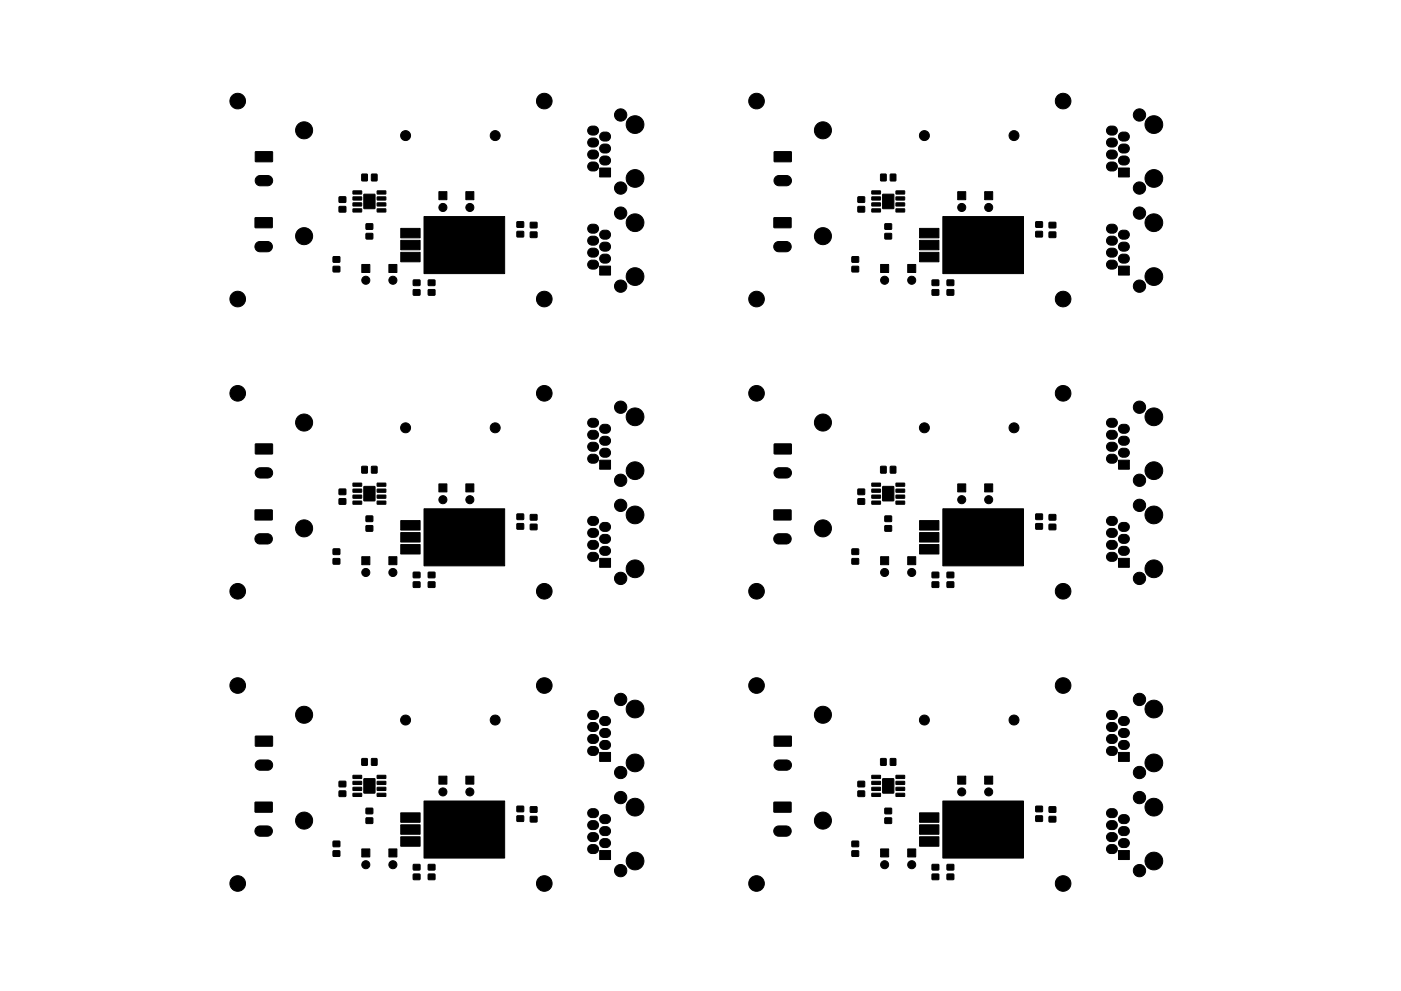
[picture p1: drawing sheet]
<svg xmlns="http://www.w3.org/2000/svg" width="297mm" height="210mm" viewBox="0 0 297 210" stroke-linecap="round" stroke-linejoin="round" font-family="sans-serif">
<g fill="#000" stroke="#000" stroke-width=".21">
<path d="M54.4 37.6l.6-.3 1.8-.1a1.09 1.09 0 0 1 1 1.1 1.09 1.09 0 0 1-1 1.1h-1.7a1.09 1.09 0 0 1-.9-.7 1.09 1.09 0 0 1 .2-1.1zM54.2 32.2h3.5l.1 2.1h-3.6zM76.7 37h1.2l-.1 1.4-1.1-.1zM78.8 37h1.1v1.4l-1.1-.1zM124.9 34.6a1.24 1.24 0 0 1 2 .5 1.08 1.08 0 0 1-1.5 1.2 .96 .96 0 0 1-.5-1.7zM124.9 32.1a1.24 1.24 0 0 1 2 .5 1.08 1.08 0 0 1-1.5 1.1 .96 .96 0 0 1-.5-1.6zM124.9 29.6a1.24 1.24 0 0 1 2 .5 1.08 1.08 0 0 1-1.5 1.1 .96 .96 0 0 1-.5-1.6zM124.9 27a1.32 1.32 0 0 1 1.9 .3 .95 .95 0 0 1-.8 1.4 1.04 1.04 0 0 1-1.4-1.2zM127.4 33.4a1.24 1.24 0 0 1 2 .5 1.08 1.08 0 0 1-1.5 1.1 .96 .96 0 0 1-.5-1.6zM127.4 30.8a1.24 1.24 0 0 1 2 .5 1.08 1.08 0 0 1-1.5 1.2 .96 .96 0 0 1-.5-1.7zM127.4 28.3a1.24 1.24 0 0 1 2 .5 1.08 1.08 0 0 1-1.5 1.1 .96 .96 0 0 1-.5-1.6zM127.1 35.6h2.3v1.9h-2.3z"/>
<path d="M164.4 37.6l.6-.3 1.8-.1a1.09 1.09 0 0 1 1 1.1 1.09 1.09 0 0 1-1 1.1h-1.7a1.09 1.09 0 0 1-.9-.7 1.09 1.09 0 0 1 .2-1.1zM164.2 32.2h3.5l.1 2.1h-3.6zM186.7 37h1.2l-.1 1.4-1.1-.1zM188.8 37h1.1v1.4l-1.1-.1zM234.9 34.6a1.24 1.24 0 0 1 2 .5 1.08 1.08 0 0 1-1.5 1.2 .96 .96 0 0 1-.5-1.7zM234.9 32.1a1.24 1.24 0 0 1 2 .5 1.08 1.08 0 0 1-1.5 1.1 .96 .96 0 0 1-.5-1.6zM234.9 29.6a1.24 1.24 0 0 1 2 .5 1.08 1.08 0 0 1-1.5 1.1 .96 .96 0 0 1-.5-1.6zM234.9 27a1.32 1.32 0 0 1 1.9 .3 .95 .95 0 0 1-.8 1.4 1.04 1.04 0 0 1-1.4-1.2zM237.4 33.4a1.24 1.24 0 0 1 2 .5 1.08 1.08 0 0 1-1.5 1.1 .96 .96 0 0 1-.5-1.6zM237.4 30.8a1.24 1.24 0 0 1 2 .5 1.08 1.08 0 0 1-1.5 1.2 .96 .96 0 0 1-.5-1.7zM237.4 28.3a1.24 1.24 0 0 1 2 .5 1.08 1.08 0 0 1-1.5 1.1 .96 .96 0 0 1-.5-1.6zM237.1 35.6h2.3v1.9h-2.3z"/>
<path d="M54.4 51.6l.5-.3 1.8-.1a1.09 1.09 0 0 1 1.1 1.1 1.09 1.09 0 0 1-1.1 1.1h-1.6a1.09 1.09 0 0 1-1-.7 1.09 1.09 0 0 1 .3-1.1zM54.1 46.2h3.6v2.1h-3.6zM70.6 56.5h1.4l.1 1.1-1.4 .1zM70.6 54.5h1.4l.1 1.1h-1.4zM71.9 43.8h1.4v1.1l-1.4 .1zM71.9 41.8h1.4v1.1h-1.4zM74.9 44.3h1.7l.1 .6-1.8 .1zM74.9 43.1l1.7-.1 .1 .7h-1.8zM74.9 41.8h1.7l.1 .6h-1.8zM74.9 40.5h1.7l.1 .6-1.8 .1zM76.7 56.1h1.7v1.7h-1.7zM77.6 49.5h1.4v1.1l-1.3 .1z"/>
<path d="M77.6 47.5h1.4v1.1l-1.3 .1zM77.2 41.2l2.3 .1v3l-2.4-.1zM80 44.3h1.8v.6l-1.8 .1zM80 43.1l1.8-.1v.7h-1.8zM80 41.8h1.8v.6h-1.8zM80 40.5h1.8v.6l-1.8 .1zM82.4 56.1h1.8v1.7h-1.8zM87.6 59.4h1.4v1.1l-1.3 .1zM85 53.5h4.1v2h-4.1zM85 51h4.1v2h-4.1zM85 48.5h4.1v2h-4.1zM90.8 59.4h1.4v1.1l-1.4 .1z"/>
<path d="M93.1 40.7h1.7v1.7h-1.7zM98.8 40.7h1.7v1.7h-1.7zM89.9 45.9h17.1v12.1h-17.1zM109.6 49.1h1.4v1.1l-1.4 .1zM109.6 47.1l1.4-.1v1.2h-1.4zM112.4 49.2h1.4l.1 1.1-1.4 .1zM112.4 47.2h1.4l.1 1.1h-1.4zM124.9 55.5a1.24 1.24 0 0 1 2 .5 1.08 1.08 0 0 1-1.5 1.1 .96 .96 0 0 1-.5-1.6zM124.9 52.9a1.32 1.32 0 0 1 1.9 .3 .95 .95 0 0 1-.8 1.4h-.5a.95 .95 0 0 1-.8-.7 .95 .95 0 0 1 .2-1zM124.9 50.4a1.32 1.32 0 0 1 1.9 .3 .95 .95 0 0 1-.8 1.3 1.03 1.03 0 0 1-1.1-.2 1.03 1.03 0 0 1-.2-1.1zM124.9 47.8a1.32 1.32 0 0 1 1.9 .3 .95 .95 0 0 1-.8 1.4h-.5a.95 .95 0 0 1-.8-.6 .95 .95 0 0 1 .2-1.1zM127.4 54.2a1.32 1.32 0 0 1 2 .3 .95 .95 0 0 1-.9 1.3 1.03 1.03 0 0 1-1-.2 1.03 1.03 0 0 1-.3-1.1z"/>
<path d="M127.4 51.7a1.24 1.24 0 0 1 2 .4 1.08 1.08 0 0 1-1.5 1.2 .96 .96 0 0 1-.5-1.6zM127.4 49.1a1.24 1.24 0 0 1 2 .5 1.08 1.08 0 0 1-1.5 1.1 .96 .96 0 0 1-.5-1.6zM127.1 56.5h2.3v1.9h-2.3zM164.4 51.6l.5-.3 1.8-.1a1.09 1.09 0 0 1 1.1 1.1 1.09 1.09 0 0 1-1.1 1.1h-1.6a1.09 1.09 0 0 1-1-.7 1.09 1.09 0 0 1 .3-1.1zM164.1 46.2h3.6v2.1h-3.6zM180.6 56.5h1.4l.1 1.1-1.4 .1zM180.6 54.5h1.4l.1 1.1h-1.4zM181.9 43.8h1.4v1.1l-1.4 .1zM181.9 41.8h1.4v1.1h-1.4zM184.9 44.3h1.7l.1 .6-1.8 .1zM184.9 43.1l1.7-.1 .1 .7h-1.8zM184.9 41.8h1.7l.1 .6h-1.8z"/>
<path d="M184.9 40.5h1.7l.1 .6-1.8 .1zM186.7 56.1h1.7v1.7h-1.7zM187.6 49.5h1.4v1.1l-1.3 .1zM187.6 47.5h1.4v1.1l-1.3 .1zM187.2 41.2l2.3 .1v3l-2.4-.1zM190 44.3h1.8v.6l-1.8 .1zM190 43.1l1.8-.1v.7h-1.8zM190 41.8h1.8v.6h-1.8zM190 40.5h1.8v.6l-1.8 .1zM192.4 56.1h1.8v1.7h-1.8zM197.6 59.4h1.4v1.1l-1.3 .1zM195 53.5h4.1v2h-4.1z"/>
<path d="M195 51h4.1v2h-4.1zM195 48.5h4.1v2h-4.1zM200.8 59.4h1.4v1.1l-1.4 .1zM203.1 40.7h1.7v1.7h-1.7zM208.8 40.7h1.7v1.7h-1.7zM199.9 45.9h17.1v12.1h-17.1zM219.6 49.1h1.4v1.1l-1.4 .1zM219.6 47.1l1.4-.1v1.2h-1.4zM222.4 49.2h1.4l.1 1.1-1.4 .1zM222.4 47.2h1.4l.1 1.1h-1.4zM234.9 55.5a1.24 1.24 0 0 1 2 .5 1.08 1.08 0 0 1-1.5 1.1 .96 .96 0 0 1-.5-1.6zM234.9 52.9a1.32 1.32 0 0 1 1.9 .3 .95 .95 0 0 1-.8 1.4h-.5a.95 .95 0 0 1-.8-.7 .95 .95 0 0 1 .2-1z"/>
<path d="M234.9 50.4a1.32 1.32 0 0 1 1.9 .3 .95 .95 0 0 1-.8 1.3 1.03 1.03 0 0 1-1.1-.2 1.03 1.03 0 0 1-.2-1.1zM234.9 47.8a1.32 1.32 0 0 1 1.9 .3 .95 .95 0 0 1-.8 1.4h-.5a.95 .95 0 0 1-.8-.6 .95 .95 0 0 1 .2-1.1zM237.4 54.2a1.32 1.32 0 0 1 2 .3 .95 .95 0 0 1-.9 1.3 1.03 1.03 0 0 1-1-.2 1.03 1.03 0 0 1-.3-1.1zM237.4 51.7a1.24 1.24 0 0 1 2 .4 1.08 1.08 0 0 1-1.5 1.2 .96 .96 0 0 1-.5-1.6zM237.4 49.1a1.24 1.24 0 0 1 2 .5 1.08 1.08 0 0 1-1.5 1.1 .96 .96 0 0 1-.5-1.6zM237.1 56.5h2.3v1.9h-2.3zM87.6 61.5l1.4-.1v1.2h-1.3zM90.8 61.5l1.4-.1v1.2h-1.4zM197.6 61.5l1.4-.1v1.2h-1.3zM200.8 61.5l1.4-.1v1.2h-1.4zM54.4 99.6l.6-.3 1.8-.1a1.09 1.09 0 0 1 1 1.1 1.09 1.09 0 0 1-1 1.1h-1.7a1.09 1.09 0 0 1-.9-.7 1.09 1.09 0 0 1 .2-1.1zM54.2 94.2h3.5l.1 2.1h-3.6z"/>
<path d="M76.7 99h1.2l-.1 1.4-1.1-.1zM78.8 99h1.1v1.4l-1.1-.1zM124.9 96.6a1.24 1.24 0 0 1 2 .5 1.08 1.08 0 0 1-1.5 1.2 .96 .96 0 0 1-.5-1.7zM124.9 94.1a1.24 1.24 0 0 1 2 .5 1.08 1.08 0 0 1-1.5 1.1 .96 .96 0 0 1-.5-1.6zM124.9 91.6a1.24 1.24 0 0 1 2 .5 1.08 1.08 0 0 1-1.5 1.1 .96 .96 0 0 1-.5-1.6zM124.9 89a1.32 1.32 0 0 1 1.9 .3 .95 .95 0 0 1-.8 1.4 1.04 1.04 0 0 1-1.4-1.2zM127.4 95.4a1.24 1.24 0 0 1 2 .5 1.08 1.08 0 0 1-1.5 1.1 .96 .96 0 0 1-.5-1.6zM127.4 92.8a1.24 1.24 0 0 1 2 .5 1.08 1.08 0 0 1-1.5 1.2 .96 .96 0 0 1-.5-1.7zM127.4 90.3a1.24 1.24 0 0 1 2 .5 1.08 1.08 0 0 1-1.5 1.1 .96 .96 0 0 1-.5-1.6zM127.1 97.6h2.3v1.9h-2.3zM164.4 99.6l.6-.3 1.8-.1a1.09 1.09 0 0 1 1 1.1 1.09 1.09 0 0 1-1 1.1h-1.7a1.09 1.09 0 0 1-.9-.7 1.09 1.09 0 0 1 .2-1.1zM164.2 94.2h3.5l.1 2.1h-3.6z"/>
<path d="M186.7 99h1.2l-.1 1.4-1.1-.1zM188.8 99h1.1v1.4l-1.1-.1zM234.9 96.6a1.24 1.24 0 0 1 2 .5 1.08 1.08 0 0 1-1.5 1.2 .96 .96 0 0 1-.5-1.7zM234.9 94.1a1.24 1.24 0 0 1 2 .5 1.08 1.08 0 0 1-1.5 1.1 .96 .96 0 0 1-.5-1.6zM234.9 91.6a1.24 1.24 0 0 1 2 .5 1.08 1.08 0 0 1-1.5 1.1 .96 .96 0 0 1-.5-1.6zM234.9 89a1.32 1.32 0 0 1 1.9 .3 .95 .95 0 0 1-.8 1.4 1.04 1.04 0 0 1-1.4-1.2zM237.4 95.4a1.24 1.24 0 0 1 2 .5 1.08 1.08 0 0 1-1.5 1.1 .96 .96 0 0 1-.5-1.6zM237.4 92.8a1.24 1.24 0 0 1 2 .5 1.08 1.08 0 0 1-1.5 1.2 .96 .96 0 0 1-.5-1.7zM237.4 90.3a1.24 1.24 0 0 1 2 .5 1.08 1.08 0 0 1-1.5 1.1 .96 .96 0 0 1-.5-1.6zM237.1 97.6h2.3v1.9h-2.3zM54.4 113.6l.5-.3 1.8-.1a1.09 1.09 0 0 1 1.1 1.1 1.09 1.09 0 0 1-1.1 1.1h-1.6a1.09 1.09 0 0 1-1-.7 1.09 1.09 0 0 1 .3-1.1zM54.1 108.2h3.6v2.1h-3.6z"/>
<path d="M70.6 118.5h1.4l.1 1.1-1.4 .1zM70.6 116.5h1.4l.1 1.1h-1.4zM71.9 105.8h1.4v1.1l-1.4 .1zM71.9 103.8h1.4v1.1h-1.4zM74.9 106.3h1.7l.1 .6-1.8 .1zM74.9 105.1l1.7-.1 .1 .7h-1.8zM74.9 103.8h1.7l.1 .6h-1.8zM74.9 102.5h1.7l.1 .6-1.8 .1zM76.7 118.1h1.7v1.7h-1.7zM77.6 111.5h1.4v1.1l-1.3 .1zM77.6 109.5h1.4v1.1l-1.3 .1zM77.2 103.2l2.3 .1v3l-2.4-.1z"/>
<path d="M80 106.3h1.8v.6l-1.8 .1zM80 105.1l1.8-.1v.7h-1.8zM80 103.8h1.8v.6h-1.8zM80 102.5h1.8v.6l-1.8 .1zM82.4 118.1h1.8v1.7h-1.8zM85 115.5h4.1v2h-4.1zM85 113h4.1v2h-4.1zM85 110.5h4.1v2h-4.1zM93.1 102.7h1.7v1.7h-1.7zM98.8 102.7h1.7v1.7h-1.7zM109.6 111.1h1.4v1.1l-1.4 .1zM109.6 109.1l1.4-.1v1.2h-1.4z"/>
<path d="M112.4 111.2h1.4l.1 1.1-1.4 .1zM112.4 109.2h1.4l.1 1.1h-1.4zM124.9 117.5a1.24 1.24 0 0 1 2 .5 1.08 1.08 0 0 1-1.5 1.1 .96 .96 0 0 1-.5-1.6zM124.9 114.9a1.32 1.32 0 0 1 1.9 .3 .95 .95 0 0 1-.8 1.4h-.5a.95 .95 0 0 1-.8-.7 .95 .95 0 0 1 .2-1zM124.9 112.4a1.32 1.32 0 0 1 1.9 .3 .95 .95 0 0 1-.8 1.3 1.03 1.03 0 0 1-1.1-.2 1.03 1.03 0 0 1-.2-1.1zM124.9 109.8a1.32 1.32 0 0 1 1.9 .3 .95 .95 0 0 1-.8 1.4h-.5a.95 .95 0 0 1-.8-.6 .95 .95 0 0 1 .2-1.1zM127.4 116.2a1.32 1.32 0 0 1 2 .3 .95 .95 0 0 1-.9 1.3 1.03 1.03 0 0 1-1-.2 1.03 1.03 0 0 1-.3-1.1zM127.4 113.7a1.24 1.24 0 0 1 2 .4 1.08 1.08 0 0 1-1.5 1.2 .96 .96 0 0 1-.5-1.6zM127.4 111.1a1.24 1.24 0 0 1 2 .5 1.08 1.08 0 0 1-1.5 1.1 .96 .96 0 0 1-.5-1.6zM164.4 113.6l.5-.3 1.8-.1a1.09 1.09 0 0 1 1.1 1.1 1.09 1.09 0 0 1-1.1 1.1h-1.6a1.09 1.09 0 0 1-1-.7 1.09 1.09 0 0 1 .3-1.1zM164.1 108.2h3.6v2.1h-3.6zM180.6 118.5h1.4l.1 1.1-1.4 .1z"/>
<path d="M180.6 116.5h1.4l.1 1.1h-1.4zM181.9 105.8h1.4v1.1l-1.4 .1zM181.9 103.8h1.4v1.1h-1.4zM184.9 106.3h1.7l.1 .6-1.8 .1zM184.9 105.1l1.7-.1 .1 .7h-1.8zM184.9 103.8h1.7l.1 .6h-1.8zM184.9 102.5h1.7l.1 .6-1.8 .1zM186.7 118.1h1.7v1.7h-1.7zM187.6 111.5h1.4v1.1l-1.3 .1zM187.6 109.5h1.4v1.1l-1.3 .1zM187.2 103.2l2.3 .1v3l-2.4-.1zM190 106.3h1.8v.6l-1.8 .1z"/>
<path d="M190 105.1l1.8-.1v.7h-1.8zM190 103.8h1.8v.6h-1.8zM190 102.5h1.8v.6l-1.8 .1zM192.4 118.1h1.8v1.7h-1.8zM195 115.5h4.1v2h-4.1zM195 113h4.1v2h-4.1zM195 110.5h4.1v2h-4.1zM203.1 102.7h1.7v1.7h-1.7zM208.8 102.7h1.7v1.7h-1.7zM219.6 111.1h1.4v1.1l-1.4 .1zM219.6 109.1l1.4-.1v1.2h-1.4zM222.4 111.2h1.4l.1 1.1-1.4 .1z"/>
<path d="M222.4 109.2h1.4l.1 1.1h-1.4zM234.9 117.5a1.24 1.24 0 0 1 2 .5 1.08 1.08 0 0 1-1.5 1.1 .96 .96 0 0 1-.5-1.6zM234.9 114.9a1.32 1.32 0 0 1 1.9 .3 .95 .95 0 0 1-.8 1.4h-.5a.95 .95 0 0 1-.8-.7 .95 .95 0 0 1 .2-1zM234.9 112.4a1.32 1.32 0 0 1 1.9 .3 .95 .95 0 0 1-.8 1.3 1.03 1.03 0 0 1-1.1-.2 1.03 1.03 0 0 1-.2-1.1zM234.9 109.8a1.32 1.32 0 0 1 1.9 .3 .95 .95 0 0 1-.8 1.4h-.5a.95 .95 0 0 1-.8-.6 .95 .95 0 0 1 .2-1.1zM237.4 116.2a1.32 1.32 0 0 1 2 .3 .95 .95 0 0 1-.9 1.3 1.03 1.03 0 0 1-1-.2 1.03 1.03 0 0 1-.3-1.1zM237.4 113.7a1.24 1.24 0 0 1 2 .4 1.08 1.08 0 0 1-1.5 1.2 .96 .96 0 0 1-.5-1.6zM237.4 111.1a1.24 1.24 0 0 1 2 .5 1.08 1.08 0 0 1-1.5 1.1 .96 .96 0 0 1-.5-1.6zM87.6 123.5l1.4-.1v1.2h-1.3zM87.6 121.4h1.4v1.1l-1.3 .1zM90.8 123.5l1.4-.1v1.2h-1.4zM90.8 121.4h1.4v1.1l-1.4 .1z"/>
<path d="M89.9 107.9h17.1v12.1h-17.1zM127.1 118.5h2.3v1.9h-2.3zM197.6 123.5l1.4-.1v1.2h-1.3zM197.6 121.4h1.4v1.1l-1.3 .1zM200.8 123.5l1.4-.1v1.2h-1.4zM200.8 121.4h1.4v1.1l-1.4 .1zM199.9 107.9h17.1v12.1h-17.1zM237.1 118.5h2.3v1.9h-2.3zM54.2 156.2h3.5l.1 2.1h-3.6zM124.9 158.6a1.24 1.24 0 0 1 2 .5 1.08 1.08 0 0 1-1.5 1.2 .96 .96 0 0 1-.5-1.7zM124.9 156.1a1.24 1.24 0 0 1 2 .5 1.08 1.08 0 0 1-1.5 1.1 .96 .96 0 0 1-.5-1.6zM124.9 153.6a1.24 1.24 0 0 1 2 .5 1.08 1.08 0 0 1-1.5 1.1 .96 .96 0 0 1-.5-1.6z"/>
<path d="M124.9 151a1.32 1.32 0 0 1 1.9 .3 .95 .95 0 0 1-.8 1.4 1.04 1.04 0 0 1-1.4-1.2zM127.4 157.4a1.24 1.24 0 0 1 2 .5 1.08 1.08 0 0 1-1.5 1.1 .96 .96 0 0 1-.5-1.6zM127.4 154.8a1.24 1.24 0 0 1 2 .5 1.08 1.08 0 0 1-1.5 1.2 .96 .96 0 0 1-.5-1.7zM127.4 152.3a1.24 1.24 0 0 1 2 .5 1.08 1.08 0 0 1-1.5 1.1 .96 .96 0 0 1-.5-1.6zM164.2 156.2h3.5l.1 2.1h-3.6zM234.9 158.6a1.24 1.24 0 0 1 2 .5 1.08 1.08 0 0 1-1.5 1.2 .96 .96 0 0 1-.5-1.7zM234.9 156.1a1.24 1.24 0 0 1 2 .5 1.08 1.08 0 0 1-1.5 1.1 .96 .96 0 0 1-.5-1.6zM234.9 153.6a1.24 1.24 0 0 1 2 .5 1.08 1.08 0 0 1-1.5 1.1 .96 .96 0 0 1-.5-1.6zM234.9 151a1.32 1.32 0 0 1 1.9 .3 .95 .95 0 0 1-.8 1.4 1.04 1.04 0 0 1-1.4-1.2zM237.4 157.4a1.24 1.24 0 0 1 2 .5 1.08 1.08 0 0 1-1.5 1.1 .96 .96 0 0 1-.5-1.6zM237.4 154.8a1.24 1.24 0 0 1 2 .5 1.08 1.08 0 0 1-1.5 1.2 .96 .96 0 0 1-.5-1.7zM237.4 152.3a1.24 1.24 0 0 1 2 .5 1.08 1.08 0 0 1-1.5 1.1 .96 .96 0 0 1-.5-1.6z"/>
<path d="M54.4 175.6l.5-.3 1.8-.1a1.09 1.09 0 0 1 1.1 1.1 1.09 1.09 0 0 1-1.1 1.1h-1.6a1.09 1.09 0 0 1-1-.7 1.09 1.09 0 0 1 .3-1.1zM54.4 161.6l.6-.3 1.8-.1a1.09 1.09 0 0 1 1 1.1 1.09 1.09 0 0 1-1 1.1h-1.7a1.09 1.09 0 0 1-.9-.7 1.09 1.09 0 0 1 .2-1.1zM54.1 170.2h3.6v2.1h-3.6zM70.6 178.5h1.4l.1 1.1h-1.4zM71.9 167.8h1.4v1.1l-1.4 .1zM71.9 165.8h1.4v1.1h-1.4zM74.9 168.3h1.7l.1 .6-1.8 .1zM74.9 167.1l1.7-.1 .1 .7h-1.8zM74.9 165.8h1.7l.1 .6h-1.8zM74.9 164.5h1.7l.1 .6-1.8 .1zM76.7 161h1.2l-.1 1.4-1.1-.1zM77.6 173.5h1.4v1.1l-1.3 .1z"/>
<path d="M77.6 171.5h1.4v1.1l-1.3 .1zM77.2 165.2l2.3 .1v3l-2.4-.1zM78.8 161h1.1v1.4l-1.1-.1zM80 168.3h1.8v.6l-1.8 .1zM80 167.1l1.8-.1v.7h-1.8zM80 165.8h1.8v.6h-1.8zM80 164.5h1.8v.6l-1.8 .1zM85 177.5h4.1v2h-4.1zM85 175h4.1v2h-4.1zM85 172.5h4.1v2h-4.1zM93.1 164.7h1.7v1.7h-1.7zM98.8 164.7h1.7v1.7h-1.7z"/>
<path d="M109.6 173.1h1.4v1.1l-1.4 .1zM109.6 171.1l1.4-.1v1.2h-1.4zM112.4 173.2h1.4l.1 1.1-1.4 .1zM112.4 171.2h1.4l.1 1.1h-1.4zM124.9 179.5a1.24 1.24 0 0 1 2 .5 1.08 1.08 0 0 1-1.5 1.1 .96 .96 0 0 1-.5-1.6zM124.9 176.9a1.32 1.32 0 0 1 1.9 .3 .95 .95 0 0 1-.8 1.4h-.5a.95 .95 0 0 1-.8-.7 .95 .95 0 0 1 .2-1zM124.9 174.4a1.32 1.32 0 0 1 1.9 .3 .95 .95 0 0 1-.8 1.3 1.03 1.03 0 0 1-1.1-.2 1.03 1.03 0 0 1-.2-1.1zM124.9 171.8a1.32 1.32 0 0 1 1.9 .3 .95 .95 0 0 1-.8 1.4h-.5a.95 .95 0 0 1-.8-.6 .95 .95 0 0 1 .2-1.1zM127.4 178.2a1.32 1.32 0 0 1 2 .3 .95 .95 0 0 1-.9 1.3 1.03 1.03 0 0 1-1-.2 1.03 1.03 0 0 1-.3-1.1zM127.4 175.7a1.24 1.24 0 0 1 2 .4 1.08 1.08 0 0 1-1.5 1.2 .96 .96 0 0 1-.5-1.6zM127.4 173.1a1.24 1.24 0 0 1 2 .5 1.08 1.08 0 0 1-1.5 1.1 .96 .96 0 0 1-.5-1.6zM127.1 159.6h2.3v1.9h-2.3z"/>
<path d="M164.4 175.6l.5-.3 1.8-.1a1.09 1.09 0 0 1 1.1 1.1 1.09 1.09 0 0 1-1.1 1.1h-1.6a1.09 1.09 0 0 1-1-.7 1.09 1.09 0 0 1 .3-1.1zM164.4 161.6l.6-.3 1.8-.1a1.09 1.09 0 0 1 1 1.1 1.09 1.09 0 0 1-1 1.1h-1.7a1.09 1.09 0 0 1-.9-.7 1.09 1.09 0 0 1 .2-1.1zM164.1 170.2h3.6v2.1h-3.6zM180.6 178.5h1.4l.1 1.1h-1.4zM181.9 167.8h1.4v1.1l-1.4 .1zM181.9 165.8h1.4v1.1h-1.4zM184.9 168.3h1.7l.1 .6-1.8 .1zM184.9 167.1l1.7-.1 .1 .7h-1.8zM184.9 165.8h1.7l.1 .6h-1.8zM184.9 164.5h1.7l.1 .6-1.8 .1zM186.7 161h1.2l-.1 1.4-1.1-.1zM187.6 173.5h1.4v1.1l-1.3 .1z"/>
<path d="M187.6 171.5h1.4v1.1l-1.3 .1zM187.2 165.2l2.3 .1v3l-2.4-.1zM188.8 161h1.1v1.4l-1.1-.1zM190 168.3h1.8v.6l-1.8 .1zM190 167.1l1.8-.1v.7h-1.8zM190 165.8h1.8v.6h-1.8zM190 164.5h1.8v.6l-1.8 .1zM195 177.5h4.1v2h-4.1zM195 175h4.1v2h-4.1zM195 172.5h4.1v2h-4.1zM203.1 164.7h1.7v1.7h-1.7zM208.8 164.7h1.7v1.7h-1.7z"/>
<path d="M219.6 173.1h1.4v1.1l-1.4 .1zM219.6 171.1l1.4-.1v1.2h-1.4zM222.4 173.2h1.4l.1 1.1-1.4 .1zM222.4 171.2h1.4l.1 1.1h-1.4zM234.9 179.5a1.24 1.24 0 0 1 2 .5 1.08 1.08 0 0 1-1.5 1.1 .96 .96 0 0 1-.5-1.6zM234.9 176.9a1.32 1.32 0 0 1 1.9 .3 .95 .95 0 0 1-.8 1.4h-.5a.95 .95 0 0 1-.8-.7 .95 .95 0 0 1 .2-1zM234.9 174.4a1.32 1.32 0 0 1 1.9 .3 .95 .95 0 0 1-.8 1.3 1.03 1.03 0 0 1-1.1-.2 1.03 1.03 0 0 1-.2-1.1zM234.9 171.8a1.32 1.32 0 0 1 1.9 .3 .95 .95 0 0 1-.8 1.4h-.5a.95 .95 0 0 1-.8-.6 .95 .95 0 0 1 .2-1.1zM237.4 178.2a1.32 1.32 0 0 1 2 .3 .95 .95 0 0 1-.9 1.3 1.03 1.03 0 0 1-1-.2 1.03 1.03 0 0 1-.3-1.1zM237.4 175.7a1.24 1.24 0 0 1 2 .4 1.08 1.08 0 0 1-1.5 1.2 .96 .96 0 0 1-.5-1.6zM237.4 173.1a1.24 1.24 0 0 1 2 .5 1.08 1.08 0 0 1-1.5 1.1 .96 .96 0 0 1-.5-1.6zM237.1 159.6h2.3v1.9h-2.3z"/>
<path d="M70.6 180.5h1.4l.1 1.1-1.4 .1zM76.7 180.1h1.7v1.7h-1.7zM82.4 180.1h1.8v1.7h-1.8zM87.6 185.5l1.4-.1v1.2h-1.3zM87.6 183.4h1.4v1.1l-1.3 .1zM90.8 185.5l1.4-.1v1.2h-1.4zM90.8 183.4h1.4v1.1l-1.4 .1zM89.9 169.9h17.1v12.1h-17.1zM127.1 180.5h2.3v1.9h-2.3zM180.6 180.5h1.4l.1 1.1-1.4 .1zM186.7 180.1h1.7v1.7h-1.7zM192.4 180.1h1.8v1.7h-1.8z"/>
<path d="M197.6 185.5l1.4-.1v1.2h-1.3zM197.6 183.4h1.4v1.1l-1.3 .1zM200.8 185.5l1.4-.1v1.2h-1.4zM200.8 183.4h1.4v1.1l-1.4 .1zM199.9 169.9h17.1v12.1h-17.1zM237.1 180.5h2.3v1.9h-2.3z"/>
<circle cx="50.4" cy="21.5" r="1.66"/>
<circle cx="64.5" cy="27.7" r="1.81"/>
<circle cx="86" cy="28.8" r="1.06"/>
<circle cx="105" cy="28.8" r="1.06"/>
<circle cx="115.4" cy="21.5" r="1.66"/>
<circle cx="131.6" cy="39.9" r="1.31"/>
<circle cx="131.6" cy="24.4" r="1.31"/>
<circle cx="134.6" cy="26.4" r="1.89"/>
<circle cx="134.6" cy="37.9" r="1.89"/>
<circle cx="160.4" cy="21.5" r="1.66"/>
<circle cx="174.5" cy="27.7" r="1.81"/>
<circle cx="196" cy="28.8" r="1.06"/>
<circle cx="215" cy="28.8" r="1.06"/>
<circle cx="225.4" cy="21.5" r="1.66"/>
<circle cx="241.6" cy="39.9" r="1.31"/>
<circle cx="241.6" cy="24.4" r="1.31"/>
<circle cx="244.6" cy="37.9" r="1.89"/>
<circle cx="244.6" cy="26.4" r="1.89"/>
<circle cx="64.5" cy="50.1" r="1.81"/>
<circle cx="77.6" cy="59.5" r=".86"/>
<circle cx="83.3" cy="59.5" r=".86"/>
<circle cx="93.9" cy="44" r=".86"/>
<circle cx="99.6" cy="44" r=".86"/>
<circle cx="131.6" cy="45.2" r="1.31"/>
<circle cx="134.6" cy="47.3" r="1.89"/>
<circle cx="134.6" cy="58.7" r="1.89"/>
<circle cx="174.5" cy="50.1" r="1.81"/>
<circle cx="187.6" cy="59.5" r=".86"/>
<circle cx="193.3" cy="59.5" r=".86"/>
<circle cx="203.9" cy="44" r=".86"/>
<circle cx="209.6" cy="44" r=".86"/>
<circle cx="241.6" cy="45.2" r="1.31"/>
<circle cx="244.6" cy="47.3" r="1.89"/>
<circle cx="244.6" cy="58.7" r="1.89"/>
<circle cx="50.4" cy="63.5" r="1.66"/>
<circle cx="115.4" cy="63.5" r="1.66"/>
<circle cx="131.6" cy="60.7" r="1.31"/>
<circle cx="160.4" cy="63.5" r="1.66"/>
<circle cx="225.4" cy="63.5" r="1.66"/>
<circle cx="241.6" cy="60.7" r="1.31"/>
<circle cx="50.4" cy="83.5" r="1.66"/>
<circle cx="64.5" cy="89.7" r="1.81"/>
<circle cx="86" cy="90.8" r="1.06"/>
<circle cx="105" cy="90.8" r="1.06"/>
<circle cx="115.4" cy="83.5" r="1.66"/>
<circle cx="131.6" cy="86.4" r="1.31"/>
<circle cx="134.6" cy="99.9" r="1.89"/>
<circle cx="134.6" cy="88.4" r="1.89"/>
<circle cx="160.4" cy="83.5" r="1.66"/>
<circle cx="174.5" cy="89.7" r="1.81"/>
<circle cx="196" cy="90.8" r="1.06"/>
<circle cx="215" cy="90.8" r="1.06"/>
<circle cx="225.4" cy="83.5" r="1.66"/>
<circle cx="241.6" cy="86.4" r="1.31"/>
<circle cx="244.6" cy="99.9" r="1.89"/>
<circle cx="244.6" cy="88.4" r="1.89"/>
<circle cx="64.5" cy="112.1" r="1.81"/>
<circle cx="93.9" cy="106" r=".86"/>
<circle cx="99.6" cy="106" r=".86"/>
<circle cx="131.6" cy="107.2" r="1.31"/>
<circle cx="131.6" cy="101.9" r="1.31"/>
<circle cx="134.6" cy="109.3" r="1.89"/>
<circle cx="174.5" cy="112.1" r="1.81"/>
<circle cx="203.9" cy="106" r=".86"/>
<circle cx="209.6" cy="106" r=".86"/>
<circle cx="241.6" cy="107.2" r="1.31"/>
<circle cx="241.6" cy="101.9" r="1.31"/>
<circle cx="244.6" cy="109.3" r="1.89"/>
<circle cx="50.4" cy="125.5" r="1.66"/>
<circle cx="77.6" cy="121.5" r=".86"/>
<circle cx="83.3" cy="121.5" r=".86"/>
<circle cx="115.4" cy="125.5" r="1.66"/>
<circle cx="131.6" cy="122.7" r="1.31"/>
<circle cx="134.6" cy="120.7" r="1.89"/>
<circle cx="160.4" cy="125.5" r="1.66"/>
<circle cx="187.6" cy="121.5" r=".86"/>
<circle cx="193.3" cy="121.5" r=".86"/>
<circle cx="225.4" cy="125.5" r="1.66"/>
<circle cx="241.6" cy="122.7" r="1.31"/>
<circle cx="244.6" cy="120.7" r="1.89"/>
<circle cx="50.4" cy="145.5" r="1.66"/>
<circle cx="64.5" cy="151.7" r="1.81"/>
<circle cx="86" cy="152.8" r="1.06"/>
<circle cx="105" cy="152.8" r="1.06"/>
<circle cx="115.4" cy="145.5" r="1.66"/>
<circle cx="131.6" cy="148.4" r="1.31"/>
<circle cx="134.6" cy="150.4" r="1.89"/>
<circle cx="160.4" cy="145.5" r="1.66"/>
<circle cx="174.5" cy="151.7" r="1.81"/>
<circle cx="196" cy="152.8" r="1.06"/>
<circle cx="215" cy="152.8" r="1.06"/>
<circle cx="225.4" cy="145.5" r="1.66"/>
<circle cx="241.6" cy="148.4" r="1.31"/>
<circle cx="244.6" cy="150.4" r="1.89"/>
<circle cx="64.5" cy="174.1" r="1.81"/>
<circle cx="93.9" cy="168" r=".86"/>
<circle cx="99.6" cy="168" r=".86"/>
<circle cx="131.6" cy="169.2" r="1.31"/>
<circle cx="131.6" cy="163.9" r="1.31"/>
<circle cx="134.6" cy="171.3" r="1.89"/>
<circle cx="134.6" cy="161.9" r="1.89"/>
<circle cx="174.5" cy="174.1" r="1.81"/>
<circle cx="203.9" cy="168" r=".86"/>
<circle cx="209.6" cy="168" r=".86"/>
<circle cx="241.6" cy="169.2" r="1.31"/>
<circle cx="241.6" cy="163.9" r="1.31"/>
<circle cx="244.6" cy="171.3" r="1.89"/>
<circle cx="244.6" cy="161.9" r="1.89"/>
<circle cx="50.4" cy="187.5" r="1.66"/>
<circle cx="77.6" cy="183.5" r=".86"/>
<circle cx="83.3" cy="183.5" r=".86"/>
<circle cx="115.4" cy="187.5" r="1.66"/>
<circle cx="131.6" cy="184.7" r="1.31"/>
<circle cx="134.6" cy="182.7" r="1.89"/>
<circle cx="160.4" cy="187.5" r="1.66"/>
<circle cx="187.6" cy="183.5" r=".86"/>
<circle cx="193.3" cy="183.5" r=".86"/>
<circle cx="225.4" cy="187.5" r="1.66"/>
<circle cx="241.6" cy="184.7" r="1.31"/>
<circle cx="244.6" cy="182.7" r="1.89"/>
</g>
</svg>
